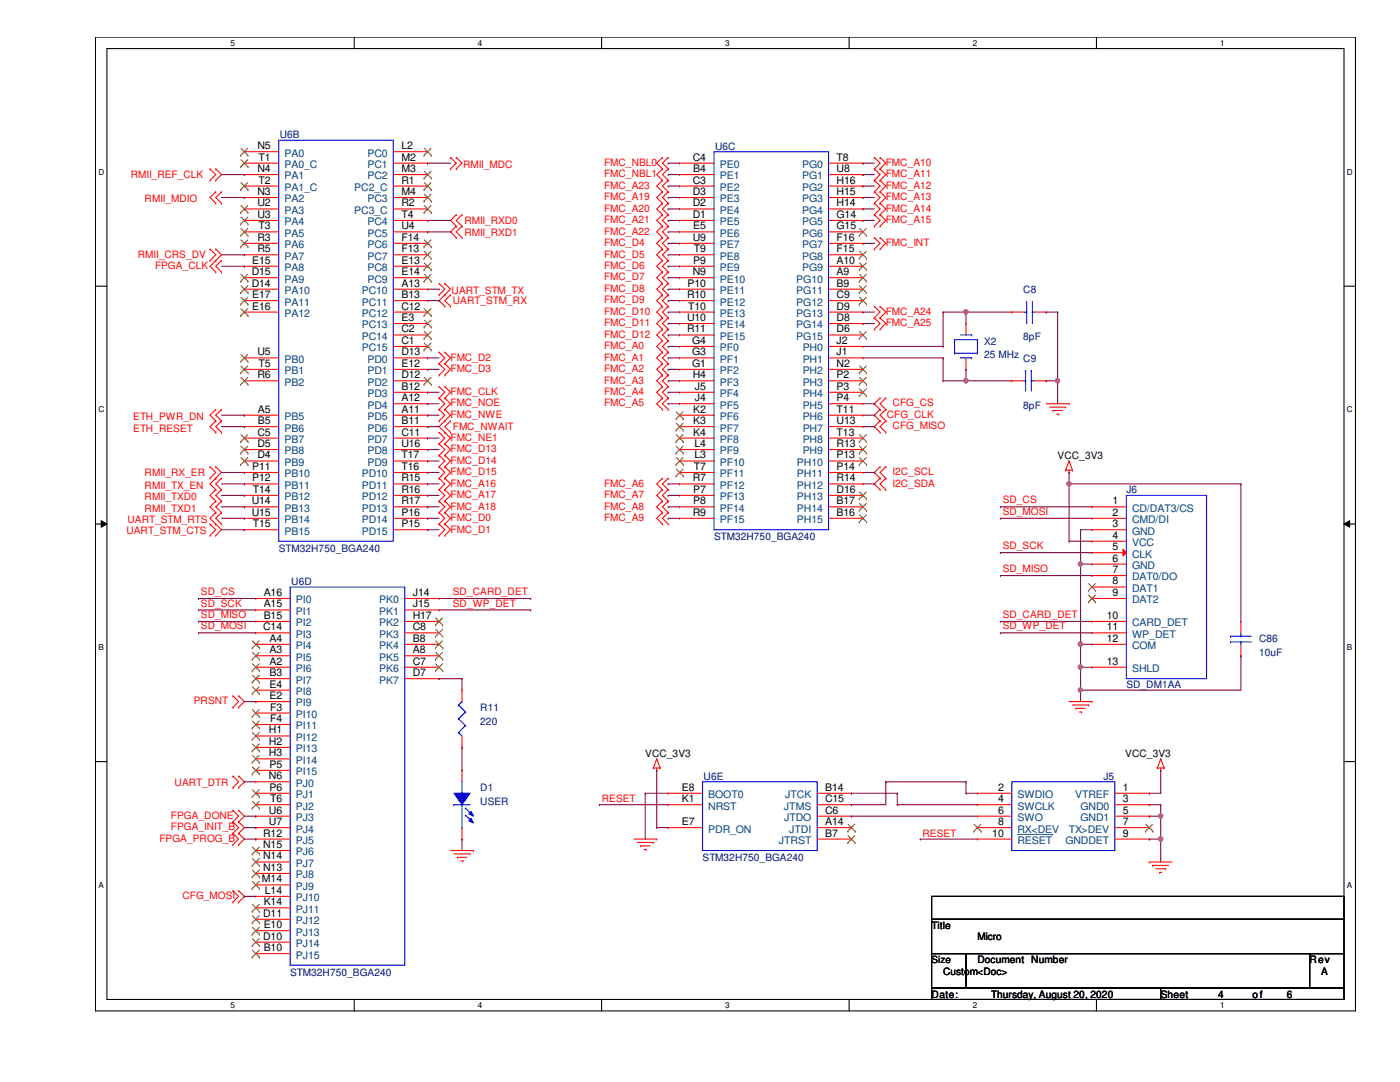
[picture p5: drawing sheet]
<svg xmlns="http://www.w3.org/2000/svg" width="279mm" height="216mm" viewBox="0 0 279 216" stroke-linecap="round" stroke-linejoin="round" font-family="sans-serif">
<defs><g id="words">
<g font-size="2.1">
<text x="51.4" y="29.8">N5</text>
<text x="80.1" y="29.8">L2</text>
<text x="51.4" y="34.3">N4</text>
<text x="51.6" y="32">T1</text>
<text x="80.1" y="34.3">M3</text>
<text x="80.1" y="32">M2</text>
<text x="138.3" y="32">C4</text>
<text x="138.3" y="34.3">B4</text>
<text x="167" y="34.3">U8</text>
<text x="167" y="32">T8</text>
<text x="51.4" y="41.2">U2</text>
<text x="51.4" y="38.9">N3</text>
<text x="51.6" y="36.6">T2</text>
<text x="80.1" y="38.9">M4</text>
<text x="80.1" y="36.6">R1</text>
<text x="80.1" y="41.2">R2</text>
<text x="138.3" y="38.9">D3</text>
<text x="138.3" y="36.6">C3</text>
<text x="138.3" y="41.2">D2</text>
<text x="167" y="38.9">H15</text>
<text x="167" y="36.6">H16</text>
<text x="167" y="41.2">H14</text>
<text x="51.4" y="43.5">U3</text>
<text x="51.6" y="45.8">T3</text>
<text x="80.1" y="43.5">T4</text>
<text x="80.1" y="45.8">U4</text>
<text x="138.3" y="43.5">D1</text>
<text x="138.3" y="45.8">E5</text>
<text x="167" y="43.5">G14</text>
<text x="167" y="45.8">G15</text>
<text x="50.3" y="52.6">E15</text>
<text x="51.4" y="50.3">R5</text>
<text x="51.4" y="48">R3</text>
<text x="80.1" y="48">F14</text>
<text x="80.1" y="52.6">E13</text>
<text x="80.1" y="50.3">F13</text>
<text x="138.3" y="48">U9</text>
<text x="138.3" y="52.6">P9</text>
<text x="138.5" y="50.3">T9</text>
<text x="167" y="48">F16</text>
<text x="167" y="52.6">A10</text>
<text x="167" y="50.3">F15</text>
<text x="50.2" y="54.9">D15</text>
<text x="50.2" y="57.2">D14</text>
<text x="50.3" y="59.5">E17</text>
<text x="80.1" y="57.2">A13</text>
<text x="80.1" y="59.5">B13</text>
<text x="80.1" y="54.9">E14</text>
<text x="137.1" y="59.5">R10</text>
<text x="137.2" y="57.2">P10</text>
<text x="138.3" y="54.9">N9</text>
<text x="167" y="57.2">B9</text>
<text x="167" y="54.9">A9</text>
<text x="167" y="59.5">C9</text>
<text x="50.3" y="61.8">E16</text>
<text x="80.1" y="61.8">C12</text>
<text x="80.1" y="64">E3</text>
<text x="137.1" y="64">U10</text>
<text x="137.3" y="61.8">T10</text>
<text x="167" y="61.8">D9</text>
<text x="167" y="64">D8</text>
<text x="51.4" y="70.9">U5</text>
<text x="80.1" y="66.3">C2</text>
<text x="80.1" y="70.9">D13</text>
<text x="80.1" y="68.6">C1</text>
<text x="137.1" y="66.3">R11</text>
<text x="138.1" y="70.9">G3</text>
<text x="138.1" y="68.6">G4</text>
<text x="167" y="66.3">D6</text>
<text x="167" y="70.9">J1</text>
<text x="167" y="68.6">J2</text>
<text x="51.4" y="75.5">R6</text>
<text x="51.6" y="73.2">T5</text>
<text x="80.1" y="75.5">D12</text>
<text x="80.1" y="73.2">E12</text>
<text x="80.1" y="77.8">B12</text>
<text x="138.1" y="73.2">G1</text>
<text x="138.3" y="75.5">H4</text>
<text x="138.7" y="77.8">J5</text>
<text x="167" y="75.5">P2</text>
<text x="167" y="73.2">N2</text>
<text x="167" y="77.8">P3</text>
<text x="51.5" y="82.3">A5</text>
<text x="80.1" y="80.1">A12</text>
<text x="80.1" y="82.3">A11</text>
<text x="138.3" y="82.3">K2</text>
<text x="138.7" y="80.1">J4</text>
<text x="167" y="80.1">P4</text>
<text x="167" y="82.3">T11</text>
<text x="51.4" y="89.2">D5</text>
<text x="51.4" y="86.9">C5</text>
<text x="51.5" y="84.6">B5</text>
<text x="80.1" y="84.6">B11</text>
<text x="80.1" y="89.2">U16</text>
<text x="80.1" y="86.9">C11</text>
<text x="138.3" y="84.6">K3</text>
<text x="138.3" y="86.9">K4</text>
<text x="138.6" y="89.2">L4</text>
<text x="167" y="84.6">U13</text>
<text x="167" y="89.2">R13</text>
<text x="167" y="86.9">T13</text>
<text x="50.3" y="93.8">P11</text>
<text x="51.4" y="91.5">D4</text>
<text x="80.1" y="93.8">T16</text>
<text x="80.1" y="91.5">T17</text>
<text x="138.5" y="93.8">T7</text>
<text x="138.6" y="91.5">L3</text>
<text x="167" y="93.8">P14</text>
<text x="167" y="91.5">P13</text>
<text x="50.2" y="100.6">U14</text>
<text x="50.3" y="96.1">P12</text>
<text x="50.5" y="98.3">T14</text>
<text x="80.1" y="98.3">R16</text>
<text x="80.1" y="96.1">R15</text>
<text x="80.1" y="100.6">R17</text>
<text x="138.3" y="96.1">R7</text>
<text x="138.3" y="98.3">P7</text>
<text x="138.3" y="100.6">P8</text>
<text x="167" y="98.3">D16</text>
<text x="167" y="96.1">R14</text>
<text x="167" y="100.6">B17</text>
<text x="222" y="100.6">1</text>
<text x="50.2" y="102.9">U15</text>
<text x="50.5" y="105.2">T15</text>
<text x="80.1" y="102.9">P16</text>
<text x="80.1" y="105.2">P15</text>
<text x="138.3" y="102.9">R9</text>
<text x="167" y="102.9">B16</text>
<text x="222" y="102.9">2</text>
<text x="222" y="105.2">3</text>
<text x="222" y="107.5">4</text>
<text x="222" y="109.8">5</text>
<text x="222" y="112.1">6</text>
<text x="52.6" y="118.9">A16</text>
<text x="82.4" y="118.9">J14</text>
<text x="222" y="114.3">7</text>
<text x="222" y="116.6">8</text>
<text x="222" y="118.9">9</text>
<text x="52.5" y="125.8">C14</text>
<text x="52.6" y="121.2">A15</text>
<text x="52.6" y="123.5">B15</text>
<text x="82.4" y="121.2">J15</text>
<text x="82.4" y="125.8">C8</text>
<text x="82.4" y="123.5">H17</text>
<text x="220.9" y="123.5">10</text>
<text x="220.9" y="125.8">11</text>
<text x="53.8" y="130.3">A3</text>
<text x="53.8" y="128.1">A4</text>
<text x="82.4" y="130.3">A8</text>
<text x="82.4" y="128.1">B8</text>
<text x="220.9" y="128.1">12</text>
<text x="53.8" y="134.9">B3</text>
<text x="53.8" y="132.6">A2</text>
<text x="53.8" y="137.2">E4</text>
<text x="82.4" y="134.9">D7</text>
<text x="82.4" y="132.6">C7</text>
<text x="220.9" y="132.6">13</text>
<text x="53.8" y="139.5">E2</text>
<text x="53.9" y="141.8">F3</text>
<text x="53.7" y="148.6">H2</text>
<text x="53.7" y="146.3">H1</text>
<text x="53.9" y="144.1">F4</text>
<text x="53.7" y="150.9">H3</text>
<text x="53.7" y="155.5">N6</text>
<text x="53.8" y="153.2">P5</text>
<text x="53.8" y="157.8">P6</text>
<text x="53.9" y="160.1">T6</text>
<text x="136.1" y="157.8">E8</text>
<text x="136.1" y="160.1">K1</text>
<text x="164.7" y="160.1">C15</text>
<text x="164.7" y="157.8">B14</text>
<text x="199.2" y="157.8">2</text>
<text x="199.2" y="160.1">4</text>
<text x="224.1" y="157.8">1</text>
<text x="224.1" y="160.1">3</text>
<text x="52.5" y="166.9">R12</text>
<text x="53.7" y="162.3">U6</text>
<text x="53.7" y="164.6">U7</text>
<text x="136.1" y="164.6">E7</text>
<text x="164.7" y="164.6">A14</text>
<text x="164.7" y="162.3">C6</text>
<text x="164.7" y="166.9">B7</text>
<text x="198" y="166.9">10</text>
<text x="199.2" y="162.3">6</text>
<text x="199.2" y="164.6">8</text>
<text x="224.1" y="162.3">5</text>
<text x="224.1" y="164.6">7</text>
<text x="224.1" y="166.9">9</text>
<text x="52.5" y="171.5">N14</text>
<text x="52.5" y="169.2">N15</text>
<text x="52.5" y="173.8">N13</text>
<text x="52.3" y="176.1">M14</text>
<text x="52.9" y="178.3">L14</text>
<text x="52.5" y="182.9">D11</text>
<text x="52.6" y="180.6">K14</text>
<text x="52.6" y="185.2">E10</text>
<text x="52.5" y="187.5">D10</text>
<text x="52.6" y="189.8">B10</text>
</g>
<g font-size="2.1" fill="#004080">
<text x="56.8" y="33.5">PA0_C</text>
<text x="56.8" y="31.2">PA0</text>
<text x="56.8" y="35.8">PA1</text>
<text x="73.3" y="31.2">PC0</text>
<text x="73.3" y="35.8">PC2</text>
<text x="73.3" y="33.5">PC1</text>
<text x="143.6" y="35.8">PE1</text>
<text x="143.6" y="33.5">PE0</text>
<text x="160.1" y="35.8">PG1</text>
<text x="160.1" y="33.5">PG0</text>
<text x="56.8" y="38.1">PA1_C</text>
<text x="56.8" y="40.4">PA2</text>
<text x="70.7" y="38.1">PC2_C</text>
<text x="73.3" y="40.4">PC3</text>
<text x="143.6" y="40.4">PE3</text>
<text x="143.6" y="38.1">PE2</text>
<text x="160.1" y="40.4">PG3</text>
<text x="160.1" y="38.1">PG2</text>
<text x="56.8" y="42.7">PA3</text>
<text x="56.8" y="47.2">PA5</text>
<text x="56.8" y="45">PA4</text>
<text x="70.7" y="42.7">PC3_C</text>
<text x="73.3" y="45">PC4</text>
<text x="73.3" y="47.2">PC5</text>
<text x="143.6" y="45">PE5</text>
<text x="143.6" y="42.7">PE4</text>
<text x="143.6" y="47.2">PE6</text>
<text x="160.1" y="45">PG5</text>
<text x="160.1" y="42.7">PG4</text>
<text x="160.1" y="47.2">PG6</text>
<text x="56.8" y="51.8">PA7</text>
<text x="56.8" y="49.5">PA6</text>
<text x="73.3" y="49.5">PC6</text>
<text x="73.3" y="51.8">PC7</text>
<text x="143.6" y="49.5">PE7</text>
<text x="143.6" y="51.8">PE8</text>
<text x="160.1" y="49.5">PG7</text>
<text x="160.1" y="51.8">PG8</text>
<text x="56.8" y="56.4">PA9</text>
<text x="56.8" y="58.7">PA10</text>
<text x="56.8" y="54.1">PA8</text>
<text x="72.2" y="58.7">PC10</text>
<text x="73.3" y="54.1">PC8</text>
<text x="73.3" y="56.4">PC9</text>
<text x="143.6" y="58.7">PE11</text>
<text x="143.6" y="54.1">PE9</text>
<text x="143.6" y="56.4">PE10</text>
<text x="158.9" y="58.7">PG11</text>
<text x="158.9" y="56.4">PG10</text>
<text x="160.1" y="54.1">PG9</text>
<text x="56.8" y="61">PA11</text>
<text x="56.8" y="63.2">PA12</text>
<text x="72.2" y="63.2">PC12</text>
<text x="72.2" y="61">PC11</text>
<text x="72.2" y="65.5">PC13</text>
<text x="143.6" y="63.2">PE13</text>
<text x="143.6" y="61">PE12</text>
<text x="143.6" y="65.5">PE14</text>
<text x="158.9" y="63.2">PG13</text>
<text x="158.9" y="61">PG12</text>
<text x="158.9" y="65.5">PG14</text>
<text x="72.2" y="67.8">PC14</text>
<text x="72.2" y="70.1">PC15</text>
<text x="143.6" y="67.8">PE15</text>
<text x="143.6" y="70.1">PF0</text>
<text x="158.9" y="67.8">PG15</text>
<text x="160.2" y="70.1">PH0</text>
<text x="56.8" y="72.4">PB0</text>
<text x="56.8" y="77">PB2</text>
<text x="56.8" y="74.7">PB1</text>
<text x="73.3" y="72.4">PD0</text>
<text x="73.3" y="77">PD2</text>
<text x="73.3" y="74.7">PD1</text>
<text x="143.6" y="72.4">PF1</text>
<text x="143.6" y="77">PF3</text>
<text x="143.6" y="74.7">PF2</text>
<text x="160.2" y="72.4">PH1</text>
<text x="160.2" y="77">PH3</text>
<text x="160.2" y="74.7">PH2</text>
<text x="56.8" y="83.8">PB5</text>
<text x="73.3" y="81.5">PD4</text>
<text x="73.3" y="79.2">PD3</text>
<text x="73.3" y="83.8">PD5</text>
<text x="143.6" y="81.5">PF5</text>
<text x="143.6" y="79.2">PF4</text>
<text x="143.6" y="83.8">PF6</text>
<text x="160.2" y="81.5">PH5</text>
<text x="160.2" y="79.2">PH4</text>
<text x="160.2" y="83.8">PH6</text>
<text x="56.8" y="86.1">PB6</text>
<text x="56.8" y="88.4">PB7</text>
<text x="73.3" y="86.1">PD6</text>
<text x="73.3" y="88.4">PD7</text>
<text x="143.6" y="86.1">PF7</text>
<text x="143.6" y="88.4">PF8</text>
<text x="160.2" y="86.1">PH7</text>
<text x="160.2" y="88.4">PH8</text>
<text x="56.8" y="95.2">PB10</text>
<text x="56.8" y="90.7">PB8</text>
<text x="56.8" y="93">PB9</text>
<text x="72.2" y="95.2">PD10</text>
<text x="73.3" y="90.7">PD8</text>
<text x="73.3" y="93">PD9</text>
<text x="143.6" y="95.2">PF11</text>
<text x="143.6" y="90.7">PF9</text>
<text x="143.6" y="93">PF10</text>
<text x="159" y="95.2">PH11</text>
<text x="159" y="93">PH10</text>
<text x="160.2" y="90.7">PH9</text>
<text x="56.8" y="99.8">PB12</text>
<text x="56.8" y="97.5">PB11</text>
<text x="72.2" y="99.8">PD12</text>
<text x="72.2" y="97.5">PD11</text>
<text x="143.6" y="99.8">PF13</text>
<text x="143.6" y="97.5">PF12</text>
<text x="159" y="99.8">PH13</text>
<text x="159" y="97.5">PH12</text>
<text x="56.8" y="104.4">PB14</text>
<text x="56.8" y="102.1">PB13</text>
<text x="56.8" y="106.7">PB15</text>
<text x="72.2" y="104.4">PD14</text>
<text x="72.2" y="102.1">PD13</text>
<text x="72.2" y="106.7">PD15</text>
<text x="143.6" y="104.4">PF15</text>
<text x="143.6" y="102.1">PF14</text>
<text x="159" y="104.4">PH15</text>
<text x="159" y="102.1">PH14</text>
<text x="225.9" y="102.1">CD/DAT3/CS</text>
<text x="225.9" y="104.4">CMD/DI</text>
<text x="225.9" y="106.7">GND</text>
<text x="225.9" y="109">VCC</text>
<text x="225.9" y="111.3">CLK</text>
<text x="225.9" y="113.5">GND</text>
<text x="225.9" y="115.8">DAT0/DO</text>
<text x="225.9" y="118.1">DAT1</text>
<text x="59.1" y="122.7">PI1</text>
<text x="59.1" y="120.4">PI0</text>
<text x="59.1" y="125">PI2</text>
<text x="75.7" y="122.7">PK1</text>
<text x="75.7" y="120.4">PK0</text>
<text x="75.7" y="125">PK2</text>
<text x="225.9" y="120.4">DAT2</text>
<text x="225.9" y="125">CARD_DET</text>
<text x="59.1" y="127.3">PI3</text>
<text x="59.1" y="131.8">PI5</text>
<text x="59.1" y="129.5">PI4</text>
<text x="75.7" y="127.3">PK3</text>
<text x="75.7" y="131.8">PK5</text>
<text x="75.7" y="129.5">PK4</text>
<text x="225.9" y="127.3">WP_DET</text>
<text x="225.9" y="129.5">COM</text>
<text x="59.1" y="136.4">PI7</text>
<text x="59.1" y="134.1">PI6</text>
<text x="75.7" y="136.4">PK7</text>
<text x="75.7" y="134.1">PK6</text>
<text x="225.9" y="134.1">SHLD</text>
<text x="59.1" y="141">PI9</text>
<text x="59.1" y="143.3">PI10</text>
<text x="59.1" y="138.7">PI8</text>
<text x="59.1" y="145.5">PI11</text>
<text x="59.1" y="147.8">PI12</text>
<text x="59.1" y="150.1">PI13</text>
<text x="59.1" y="154.7">PI15</text>
<text x="59.1" y="152.4">PI14</text>
<text x="59.1" y="159.3">PJ1</text>
<text x="59.1" y="157">PJ0</text>
<text x="59.1" y="161.5">PJ2</text>
<text x="141.4" y="159.3">BOOT0</text>
<text x="141.4" y="161.5">NRST</text>
<text x="156.5" y="161.5">JTMS</text>
<text x="156.7" y="159.3">JTCK</text>
<text x="203.1" y="159.3">SWDIO</text>
<text x="203.1" y="161.5">SWCLK</text>
<text x="214.5" y="159.3">VTREF</text>
<text x="215.6" y="161.5">GND0</text>
<text x="59.1" y="163.8">PJ3</text>
<text x="59.1" y="166.1">PJ4</text>
<text x="141.4" y="166.1">PDR_ON</text>
<text x="156.5" y="163.8">JTDO</text>
<text x="157.5" y="166.1">JTDI</text>
<text x="203.1" y="163.8">SWO</text>
<text x="203.1" y="166.1">RX&lt;DEV</text>
<text x="213.3" y="166.1">TX&gt;DEV</text>
<text x="215.6" y="163.8">GND1</text>
<text x="59.1" y="168.4">PJ5</text>
<text x="59.1" y="173">PJ7</text>
<text x="59.1" y="170.7">PJ6</text>
<text x="155.4" y="168.4">JTRST</text>
<text x="203.1" y="168.4">RESET</text>
<text x="212.6" y="168.4">GNDDET</text>
<text x="59.1" y="177.5">PJ9</text>
<text x="59.1" y="179.8">PJ10</text>
<text x="59.1" y="175.3">PJ8</text>
<text x="59.1" y="182.1">PJ11</text>
<text x="59.1" y="184.4">PJ12</text>
<text x="59.1" y="186.7">PJ13</text>
<text x="59.1" y="191.3">PJ15</text>
<text x="59.1" y="189">PJ14</text>
</g>
<g font-size="2" fill="#000080">
<text x="55.8" y="27.6">U6B</text>
<text x="142.7" y="29.9">U6C</text>
<text x="204.2" y="58.5">C8</text>
<text x="196.4" y="68.7">X2</text>
<text x="196.4" y="71.5">25 MHz</text>
<text x="204.2" y="67.8">8pF</text>
<text x="204.2" y="72.2">C9</text>
<text x="204.2" y="81.5">8pF</text>
<text x="224.8" y="98.5">J6</text>
<text x="142.5" y="107.8">STM32H750_BGA240</text>
<text x="55.6" y="110.1">STM32H750_BGA240</text>
<text x="58.1" y="116.8">U6D</text>
<text x="251.3" y="128.2">C86</text>
<text x="251.3" y="130.9">10uF</text>
<text x="224.8" y="137.3">SD_DM1AA</text>
<text x="95.8" y="141.9">R11</text>
<text x="95.8" y="144.7">220</text>
<text x="140.4" y="155.6">U6E</text>
<text x="220.2" y="155.6">J5</text>
<text x="95.8" y="157.9">D1</text>
<text x="95.8" y="160.7">USER</text>
<text x="140.2" y="171.8">STM32H750_BGA240</text>
<text x="57.9" y="194.7">STM32H750_BGA240</text>
</g>
<g font-size="2" fill="#f00">
<text x="26.1" y="35.6">RMII_REF_CLK</text>
<text x="92.4" y="33.5">RMII_MDC</text>
<text x="120.6" y="33.1">FMC_NBL0</text>
<text x="120.6" y="35.4">FMC_NBL1</text>
<text x="176.8" y="33.1">FMC_A10</text>
<text x="176.8" y="35.4">FMC_A11</text>
<text x="28.9" y="40.4">RMII_MDIO</text>
<text x="120.6" y="37.7">FMC_A23</text>
<text x="120.6" y="40">FMC_A19</text>
<text x="176.8" y="37.7">FMC_A12</text>
<text x="176.8" y="40">FMC_A13</text>
<text x="92.7" y="44.7">RMII_RXD0</text>
<text x="92.7" y="47">RMII_RXD1</text>
<text x="120.6" y="42.2">FMC_A20</text>
<text x="120.6" y="44.5">FMC_A21</text>
<text x="120.6" y="46.8">FMC_A22</text>
<text x="176.8" y="42.2">FMC_A14</text>
<text x="176.8" y="44.5">FMC_A15</text>
<text x="27.5" y="51.4">RMII_CRS_DV</text>
<text x="30.9" y="53.7">FPGA_CLK</text>
<text x="120.6" y="49.1">FMC_D4</text>
<text x="120.6" y="51.4">FMC_D5</text>
<text x="120.6" y="53.7">FMC_D6</text>
<text x="176.8" y="49.1">FMC_INT</text>
<text x="90.1" y="58.7">UART_STM_TX</text>
<text x="120.6" y="56">FMC_D7</text>
<text x="120.6" y="58.3">FMC_D8</text>
<text x="90.4" y="60.7">UART_STM_RX</text>
<text x="120.6" y="60.5">FMC_D9</text>
<text x="120.6" y="62.8">FMC_D10</text>
<text x="120.6" y="65.1">FMC_D11</text>
<text x="176.8" y="62.8">FMC_A24</text>
<text x="176.8" y="65.1">FMC_A25</text>
<text x="89.9" y="72">FMC_D2</text>
<text x="120.6" y="67.4">FMC_D12</text>
<text x="120.6" y="69.7">FMC_A0</text>
<text x="120.6" y="72">FMC_A1</text>
<text x="89.9" y="74.3">FMC_D3</text>
<text x="120.6" y="74.3">FMC_A2</text>
<text x="120.6" y="76.5">FMC_A3</text>
<text x="26.6" y="83.8">ETH_PWR_DN</text>
<text x="89.9" y="83.4">FMC_NWE</text>
<text x="89.9" y="81.1">FMC_NOE</text>
<text x="89.9" y="78.8">FMC_CLK</text>
<text x="120.6" y="78.8">FMC_A4</text>
<text x="120.6" y="81.1">FMC_A5</text>
<text x="177" y="83.4">CFG_CLK</text>
<text x="178.1" y="81.1">CFG_CS</text>
<text x="26.6" y="86.1">ETH_RESET</text>
<text x="89.9" y="88">FMC_NE1</text>
<text x="90.4" y="85.9">FMC_NWAIT</text>
<text x="178.1" y="85.7">CFG_MISO</text>
<text x="28.9" y="95">RMII_RX_ER</text>
<text x="89.9" y="94.8">FMC_D15</text>
<text x="89.9" y="92.5">FMC_D14</text>
<text x="89.9" y="90.3">FMC_D13</text>
<text x="178.1" y="94.8">I2C_SCL</text>
<text x="28.9" y="97.5">RMII_TX_EN</text>
<text x="28.9" y="99.8">RMII_TXD0</text>
<text x="89.9" y="97.1">FMC_A16</text>
<text x="89.9" y="99.4">FMC_A17</text>
<text x="89.9" y="101.7">FMC_A18</text>
<text x="120.6" y="97.1">FMC_A6</text>
<text x="120.6" y="99.4">FMC_A7</text>
<text x="120.6" y="101.7">FMC_A8</text>
<text x="178.1" y="97.1">I2C_SDA</text>
<text x="200.1" y="100.5">SD_CS</text>
<text x="25.2" y="106.5">UART_STM_CTS</text>
<text x="25.4" y="104.4">UART_STM_RTS</text>
<text x="28.9" y="102.1">RMII_TXD1</text>
<text x="89.9" y="104">FMC_D0</text>
<text x="89.9" y="106.3">FMC_D1</text>
<text x="120.6" y="104">FMC_A9</text>
<text x="200.1" y="102.7">SD_MOSI</text>
<text x="200.1" y="109.6">SD_SCK</text>
<text x="40.1" y="118.7">SD_CS</text>
<text x="90.4" y="118.7">SD_CARD_DET</text>
<text x="200.1" y="114.2">SD_MISO</text>
<text x="40.1" y="121">SD_SCK</text>
<text x="40.1" y="123.3">SD_MISO</text>
<text x="40.1" y="125.6">SD_MOSI</text>
<text x="90.4" y="121">SD_WP_DET</text>
<text x="200.1" y="123.3">SD_CARD_DET</text>
<text x="200.1" y="125.6">SD_WP_DET</text>
<text x="38.7" y="140.5">PRSNT</text>
<text x="34.8" y="156.8">UART_DTR</text>
<text x="120.1" y="160.1">RESET</text>
<text x="31.8" y="168">FPGA_PROG_B</text>
<text x="34.1" y="165.7">FPGA_INIT_B</text>
<text x="34.1" y="163.4">FPGA_DONE</text>
<text x="184.1" y="167">RESET</text>
<text x="36.4" y="179.4">CFG_MOSI</text>
</g>
<g font-size="2">
<text x="211.1" y="91.6">VCC_3V3</text>
<text x="128.8" y="151">VCC_3V3</text>
<text x="224.6" y="151">VCC_3V3</text>
<text x="185.9" y="185.3">Title</text>
<text x="195.1" y="187.6">Micro</text>
<text x="185.9" y="192.1">Size</text>
<text x="188.2" y="194.5">Custom&lt;Doc&gt;</text>
<text x="195.1" y="192.2">Document</text>
<text x="205.8" y="192.2">Number</text>
<text x="261.4" y="192.2">Rev</text>
<text x="263.7" y="194.5">A</text>
<text x="185.9" y="199.1">Date:</text>
<text x="197.8" y="199.1">Thursday, August 20, 2020</text>
<text x="231.6" y="199.1">Sheet</text>
<text x="243.1" y="199.1">4</text>
<text x="249.9" y="199.1">o f</text>
<text x="256.8" y="199.1">6</text>
</g>
<g font-size="1.6">
<text x="46" y="9.1">5</text>
<text x="95.4" y="9.1">4</text>
<text x="144.7" y="9.1">3</text>
<text x="194.1" y="9.1">2</text>
<text x="243.5" y="9.1">1</text>
<text x="19.6" y="34.8">D</text>
<text x="268.8" y="34.8">D</text>
<text x="19.6" y="82.3">C</text>
<text x="268.8" y="82.3">C</text>
<text x="19.6" y="129.7">B</text>
<text x="268.8" y="129.7">B</text>
<text x="19.6" y="177.1">A</text>
<text x="268.8" y="177.1">A</text>
<text x="46" y="201.1">5</text>
<text x="95.4" y="201.1">4</text>
<text x="144.7" y="201.1">3</text>
<text x="194.1" y="201.1">2</text>
<text x="243.5" y="201.1">1</text>
</g>
</g></defs>
<path d="M19.1 7.4h251.4v194.3h-251.4zM21.3 9.7h246.9v189.7h-246.9z" fill="none" stroke="#000" stroke-width=".21"/>
<g fill="#fff">
<path d="M46 7.7h.9v1.8h-.9z"/>
<path d="M46 199.7h.9v1.8h-.9z"/>
</g>
<path d="M70.7 7.4v2.3M70.7 199.4v2.3" fill="none" stroke="#000" stroke-width=".21"/>
<g fill="#fff">
<path d="M95.4 7.7h.9v1.8h-.9z"/>
<path d="M95.4 199.7h.9v1.8h-.9z"/>
</g>
<path d="M120.1 7.4v2.3M120.1 199.4v2.3" fill="none" stroke="#000" stroke-width=".21"/>
<g fill="#fff">
<path d="M144.7 7.7h.9v1.8h-.9z"/>
<path d="M144.7 199.7h.9v1.8h-.9z"/>
</g>
<path d="M169.5 7.4v2.3M169.5 199.4v2.3" fill="none" stroke="#000" stroke-width=".21"/>
<g fill="#fff">
<path d="M194.1 7.7h.9v1.8h-.9z"/>
<path d="M194.1 199.7h.9v1.8h-.9z"/>
</g>
<path d="M218.8 7.4v2.3M218.8 199.4v2.3" fill="none" stroke="#000" stroke-width=".21"/>
<g fill="#fff">
<path d="M243.5 7.7h.9v1.8h-.9z"/>
<path d="M243.5 199.7h.9v1.8h-.9z"/>
<path d="M19.6 33.4h1.2v1.8h-1.2z"/>
<path d="M268.8 33.4h1.2v1.8h-1.2z"/>
<path d="M19.6 80.8h1.2v1.8h-1.2z"/>
<path d="M268.8 80.8h1.2v1.8h-1.2z"/>
</g>
<path d="M19.1 57.1h2.2M268.2 57.1h2.3" fill="none" stroke="#000" stroke-width=".21"/>
<g fill="#fff">
<path d="M19.6 128.3h1.1v1.8h-1.1z"/>
<path d="M268.8 128.3h1.1v1.8h-1.1z"/>
</g>
<path d="M19.1 104.6h2.2M268.2 104.6h2.3" fill="none" stroke="#000" stroke-width=".21"/>
<path d="M20.2 103.9l1.1 .7-1.1 .6zM268.2 104.6l1.2-.7v1.3z" fill="#000"/>
<path d="M20.2 103.9l1.1 .7-1.1 .6zM268.2 104.6l1.2-.7v1.3z" fill="none" stroke="#000" stroke-width=".2"/>
<g fill="#fff">
<path d="M19.6 175.7h1.1v1.8h-1.1z"/>
<path d="M268.8 175.7h1.1v1.8h-1.1z"/>
</g>
<path d="M19.1 152h2.2M268.2 152h2.3M185.9 178.9h82.3v4.5h-82.3zM185.9 183.4h82.3v6.9h-82.3zM185.9 190.3h6.9v6.8h-6.9zM185.9 197.1h45.7v2.3h-45.7zM192.8 190.3h68.6v6.8h-68.6zM231.6 197.1h36.6v2.3h-36.6zM261.4 190.3h6.8v6.8h-6.8z" fill="none" stroke="#000" stroke-width=".21"/>
<g fill="none" stroke="#f00" stroke-width=".21">
<path d="M41.9 36h.1M41.9 33.7h.1M41.9 33.7l1.2 1.1-1.2 1.2M43.1 33.7h.1M43.1 36h.1M43.1 38.3h.1M43.1 33.7l1.1 1.1-1.1 1.2M43.1 38.3l-1.2 1.1 1.2 1.2M44.2 38.3h.1M44.2 38.3l-1.1 1.1 1.1 1.2M89.9 31.4h.1M89.9 33.7h.1"/>
<path d="M89.9 31.4l1.2 1.2-1.2 1.1M91.1 31.4h.1M91.1 33.7h.1M91.1 31.4l1.1 1.2-1.1 1.1M132.2 31.4h.1M132.2 33.7h.1M132.2 36h.1M132.2 38.3h.1M132.2 38.3l-1.1 1.1 1.1 1.2M132.2 36l-1.1 1.1 1.1 1.2M132.2 31.4l-1.1 1.2 1.1 1.1M132.2 33.7l-1.1 1.1 1.1 1.2"/>
<path d="M133.4 31.4h.1M133.4 33.7h.1M133.4 36h.1M133.4 38.3h.1M133.4 36l-1.2 1.1 1.2 1.2M133.4 31.4l-1.2 1.2 1.2 1.1M133.4 33.7l-1.2 1.1 1.2 1.2M133.4 38.3l-1.2 1.1 1.2 1.2M135.6 34.8h.1M135.6 39.4h.1M135.6 32.6h.1M135.6 37.1h.1"/>
<path d="M135.6 34.8h6.9M135.6 39.4h6.9M135.6 32.6h6.9M135.6 37.1h6.9M165.4 34.8h6.8M165.4 39.4h6.8M165.4 32.6h6.8M165.4 37.1h6.8M172.2 34.8h.1M172.2 39.4h.1M172.2 32.6h.1M172.2 37.1h.1"/>
<path d="M174.5 33.7h.1M174.5 31.4h.1M174.5 36h.1M174.5 38.3h.1M174.5 31.4l1.1 1.2-1.1 1.1M174.5 33.7l1.1 1.1-1.1 1.2M174.5 36l1.1 1.1-1.1 1.2M174.5 38.3l1.1 1.1-1.1 1.2M175.6 33.7h.1M175.6 31.4h.1M175.6 36h.1M175.6 38.3h.1"/>
<path d="M175.6 31.4l1.2 1.2-1.2 1.1M175.6 33.7l1.2 1.1-1.2 1.2M175.6 36l1.2 1.1-1.2 1.2M175.6 38.3l1.2 1.1-1.2 1.2M41.9 49.7h.1M41.9 52h.1M41.9 49.7l1.2 1.1-1.2 1.2M43.1 52h.1M43.1 49.7h.1M43.1 40.6h.1M43.1 54.3h.1M43.1 49.7l1.1 1.1-2.3 2.3 1.2 1.2"/>
<path d="M44.2 40.6h.1M44.2 54.3h.1M44.2 52h.1M44.2 52l-1.1 1.1 1.1 1.2M87.6 56.6h.1M87.6 58.8h.1M87.6 56.6l1.2 1.1-1.2 1.1M88.8 56.6h.1M88.8 58.8h.1M88.8 56.6l1.1 1.1-2.3 2.3 1.2 1.1M89.9 58.8h.1M89.9 58.8l-1.1 1.2 1.1 1.1"/>
<path d="M91.1 42.8h.1M91.1 45.1h.1M91.1 47.4h.1M91.1 42.8l-1.2 1.2 1.2 1.1M91.1 45.1l-1.2 1.2 1.2 1.1M92.2 45.1h.1M92.2 42.8h.1M92.2 47.4h.1M92.2 45.1l-1.1 1.2 1.1 1.1M92.2 42.8l-1.1 1.2 1.1 1.1M132.2 40.6h.1M132.2 42.8h.1"/>
<path d="M132.2 45.1h.1M132.2 47.4h.1M132.2 49.7h.1M132.2 52h.1M132.2 54.3h.1M132.2 56.6h.1M132.2 58.8h.1M132.2 49.7l-1.1 1.1 1.1 1.2M132.2 47.4l-1.1 1.2 1.1 1.1M132.2 54.3l-1.1 1.1 1.1 1.2M132.2 56.6l-1.1 1.1 1.1 1.1M132.2 58.8l-1.1 1.2 1.1 1.1"/>
<path d="M132.2 40.6l-1.1 1.1 1.1 1.1M132.2 42.8l-1.1 1.2 1.1 1.1M132.2 45.1l-1.1 1.2 1.1 1.1M132.2 52l-1.1 1.1 1.1 1.2M133.4 40.6h.1M133.4 42.8h.1M133.4 45.1h.1M133.4 47.4h.1M133.4 49.7h.1M133.4 52h.1M133.4 54.3h.1M133.4 56.6h.1"/>
<path d="M133.4 58.8h.1M133.4 40.6l-1.2 1.1 1.2 1.1M133.4 49.7l-1.2 1.1 1.2 1.2M133.4 47.4l-1.2 1.2 1.2 1.1M133.4 42.8l-1.2 1.2 1.2 1.1M133.4 52l-1.2 1.1 1.2 1.2M133.4 54.3l-1.2 1.1 1.2 1.2M133.4 58.8l-1.2 1.2 1.2 1.1M133.4 45.1l-1.2 1.2 1.2 1.1M133.4 56.6l-1.2 1.1 1.2 1.1M135.6 57.7h.1M135.6 44h.1"/>
<path d="M135.6 48.6h.1M135.6 53.1h.1M135.6 55.4h.1M135.6 60h.1M135.6 41.7h.1M135.6 46.3h.1M135.6 50.8h.1M135.6 57.7h6.9M135.6 44h6.9M135.6 48.6h6.9M135.6 53.1h6.9M135.6 55.4h6.9"/>
<path d="M135.6 60h6.9M135.6 41.7h6.9M135.6 46.3h6.9M135.6 50.8h6.9M165.4 57.7h6.8M165.4 44h6.8M165.4 48.6h6.8M165.4 53.1h6.8M165.4 55.4h6.8M165.4 60h6.8M165.4 41.7h6.8M165.4 46.3h6.8"/>
<path d="M165.4 50.8h6.8M172.2 57.7h.1M172.2 44h.1M172.2 48.6h.1M172.2 53.1h.1M172.2 55.4h.1M172.2 60h.1M172.2 41.7h.1M172.2 46.3h.1M172.2 50.8h.1M174.5 40.6h.1M174.5 42.8h.1"/>
<path d="M174.5 45.1h.1M174.5 49.7h.1M174.5 47.4h.1M174.5 40.6l1.1 1.1-1.1 1.1M174.5 42.8l1.1 1.2-1.1 1.1M174.5 47.4l1.1 1.2-1.1 1.1M175.6 40.6h.1M175.6 42.8h.1M175.6 45.1h.1M175.6 49.7h.1M175.6 47.4h.1M175.6 40.6l1.2 1.1-1.2 1.1"/>
<path d="M175.6 42.8l1.2 1.2-1.2 1.1M175.6 47.4l1.2 1.2-1.2 1.1M87.6 79.4h.1M87.6 77.1h.1M87.6 74.8h.1M87.6 72.6h.1M87.6 70.3h.1M87.6 79.4l1.2 1.2-1.2 1.1M87.6 77.1l1.2 1.2-1.2 1.1M87.6 72.6l1.2 1.1-1.2 1.1M87.6 70.3l1.2 1.1-1.2 1.2M88.8 79.4h.1"/>
<path d="M88.8 77.1h.1M88.8 74.8h.1M88.8 72.6h.1M88.8 70.3h.1M88.8 61.1h.1M88.8 79.4l1.1 1.2-1.1 1.1M88.8 77.1l1.1 1.2-1.1 1.1M88.8 72.6l1.1 1.1-1.1 1.1M88.8 70.3l1.1 1.1-1.1 1.2M89.9 61.1h.1M132.2 61.1h.1M132.2 63.4h.1"/>
<path d="M132.2 65.7h.1M132.2 68h.1M132.2 70.3h.1M132.2 72.6h.1M132.2 74.8h.1M132.2 77.1h.1M132.2 79.4h.1M132.2 61.1l-1.1 1.2 1.1 1.1M132.2 77.1l-1.1 1.2 1.1 1.1M132.2 63.4l-1.1 1.2 1.1 1.1M132.2 65.7l-1.1 1.1 1.1 1.2M132.2 68l-1.1 1.1 1.1 1.2"/>
<path d="M132.2 70.3l-1.1 1.1 1.1 1.2M132.2 72.6l-1.1 1.1 1.1 1.1M132.2 74.8l-1.1 1.2 1.1 1.1M132.2 79.4l-1.1 1.2 1.1 1.1M133.4 61.1h.1M133.4 63.4h.1M133.4 65.7h.1M133.4 68h.1M133.4 70.3h.1M133.4 72.6h.1M133.4 74.8h.1M133.4 77.1h.1"/>
<path d="M133.4 79.4h.1M133.4 61.1l-1.2 1.2 1.2 1.1M133.4 74.8l-1.2 1.2 1.2 1.1M133.4 63.4l-1.2 1.2 1.2 1.1M133.4 65.7l-1.2 1.1 1.2 1.2M133.4 68l-1.2 1.1 1.2 1.2M133.4 70.3l-1.2 1.1 1.2 1.2M133.4 72.6l-1.2 1.1 1.2 1.1M133.4 77.1l-1.2 1.2 1.2 1.1M133.4 79.4l-1.2 1.2 1.2 1.1M135.6 62.3h.1M135.6 66.8h.1"/>
<path d="M135.6 71.4h.1M135.6 76h.1M135.6 64.6h.1M135.6 69.1h.1M135.6 73.7h.1M135.6 78.3h.1M135.6 62.3h6.9M135.6 66.8h6.9M135.6 71.4h6.9M135.6 76h6.9M135.6 64.6h6.9M135.6 69.1h6.9"/>
<path d="M135.6 73.7h6.9M135.6 78.3h6.9M165.4 62.3h6.8M165.4 66.8h6.8M165.4 71.4h6.8M165.4 76h6.8M165.4 64.6h6.8M165.4 69.1h6.8M165.4 73.7h6.8M165.4 78.3h6.8M172.2 62.3h.1M172.2 66.8h.1"/>
<path d="M172.2 71.4h.1M172.2 76h.1M172.2 64.6h.1M172.2 69.1h.1M172.2 73.7h.1M172.2 78.3h.1M174.5 63.4h.1M174.5 61.1h.1M174.5 65.7h.1M174.5 61.1l1.1 1.2-1.1 1.1M174.5 63.4l1.1 1.2-1.1 1.1M175.6 63.4h.1"/>
<path d="M175.6 61.1h.1M175.6 65.7h.1M175.6 79.4h.1M175.6 61.1l1.2 1.2-1.2 1.1M175.6 63.4l1.2 1.2-1.2 1.1M175.6 79.4l-1.1 1.2 1.1 1.1M176.8 79.4h.1M176.8 79.4l-1.2 1.2 1.2 1.1M192.8 73.7h.1M192.8 64.6h.1M192.8 64.6v2.2M192.8 71.4v2.3"/>
<path d="M201.9 62.3h.1M201.9 76h.1M201.9 62.3h2.3M201.9 76h2.3M206.5 62.3h2.3M206.5 76h2.3M208.8 62.3h.1M208.8 76h.1M41.9 95.4h.1M41.9 93.1h.1M41.9 93.1l1.2 1.2-1.2 1.1M43.1 93.1h.1"/>
<path d="M43.1 95.4h.1M43.1 97.7h.1M43.1 100h.1M43.1 81.7h.1M43.1 84h.1M43.1 86.3h.1M43.1 93.1l1.1 1.2-2.3 2.3 1.2 1.1M43.1 97.7l-1.2 1.1 1.2 1.2M43.1 100l-1.2 1.1 1.2 1.2M43.1 81.7l-1.2 1.1 1.2 1.2M43.1 84l-1.2 1.1 1.2 1.2M44.2 95.4h.1"/>
<path d="M44.2 97.7h.1M44.2 100h.1M44.2 81.7h.1M44.2 84h.1M44.2 86.3h.1M44.2 95.4l-1.1 1.2 1.1 1.1M44.2 97.7l-1.1 1.1 1.1 1.2M44.2 100l-1.1 1.1 1.1 1.2M44.2 81.7l-1.1 1.1 1.1 1.2M44.2 84l-1.1 1.1 1.1 1.2M87.6 95.4h.1M87.6 93.1h.1"/>
<path d="M87.6 90.8h.1M87.6 88.6h.1M87.6 86.3h.1M87.6 97.7h.1M87.6 100h.1M87.6 84h.1M87.6 81.7h.1M87.6 93.1l1.2 1.2-1.2 1.1M87.6 90.8l1.2 1.2-1.2 1.1M87.6 88.6l1.2 1.1-1.2 1.1M87.6 86.3l1.2 1.1-1.2 1.2M87.6 95.4l1.2 1.2-1.2 1.1"/>
<path d="M87.6 97.7l1.2 1.1-1.2 1.2M87.6 100l1.2 1.1-1.2 1.2M87.6 81.7l1.2 1.1-1.2 1.2M88.8 84h.1M88.8 86.3h.1M88.8 95.4h.1M88.8 93.1h.1M88.8 90.8h.1M88.8 88.6h.1M88.8 97.7h.1M88.8 100h.1M88.8 81.7h.1"/>
<path d="M88.8 81.7l1.1 1.1-2.3 2.3 2.3 2.3-1.1 1.2M88.8 93.1l1.1 1.2-1.1 1.1M88.8 90.8l1.1 1.2-1.1 1.1M88.8 88.6l1.1 1.1-1.1 1.1M88.8 95.4l1.1 1.2-1.1 1.1M88.8 97.7l1.1 1.1-1.1 1.2M88.8 100l1.1 1.1-1.1 1.2M89.9 86.3h.1M89.9 84h.1M89.9 84l-1.1 1.1 1.1 1.2M132.2 95.4h.1M132.2 97.7h.1"/>
<path d="M132.2 100h.1M132.2 81.7h.1M132.2 95.4l-1.1 1.2 1.1 1.1M132.2 97.7l-1.1 1.1 1.1 1.2M132.2 100l-1.1 1.1 1.1 1.2M133.4 95.4h.1M133.4 97.7h.1M133.4 100h.1M133.4 81.7h.1M133.4 95.4l-1.2 1.2 1.2 1.1M133.4 97.7l-1.2 1.1 1.2 1.2M133.4 100l-1.2 1.1 1.2 1.2"/>
<path d="M135.6 94.3h.1M135.6 98.8h.1M135.6 80.6h.1M135.6 85.1h.1M135.6 89.7h.1M135.6 92h.1M135.6 96.6h.1M135.6 82.8h.1M135.6 87.4h.1M135.6 80.6h6.9M135.6 94.3h6.9M135.6 98.8h6.9"/>
<path d="M135.6 85.1h6.9M135.6 89.7h6.9M135.6 92h6.9M135.6 96.6h6.9M135.6 82.8h6.9M135.6 87.4h6.9M165.4 80.6h6.8M165.4 94.3h6.8M165.4 98.8h6.8M165.4 85.1h6.8M165.4 89.7h6.8M165.4 92h6.8"/>
<path d="M165.4 96.6h6.8M165.4 82.8h6.8M165.4 87.4h6.8M172.2 94.3h.1M172.2 98.8h.1M172.2 80.6h.1M172.2 85.1h.1M172.2 89.7h.1M172.2 92h.1M172.2 96.6h.1M172.2 82.8h.1M172.2 87.4h.1"/>
<path d="M175.6 84h.1M175.6 81.7h.1M175.6 86.3h.1M175.6 95.4h.1M175.6 93.1h.1M175.6 97.7h.1M175.6 81.7l-1.1 1.1 1.1 1.2M175.6 84l-1.1 1.1 1.1 1.2M175.6 93.1l-1.1 1.2 1.1 1.1M175.6 95.4l-1.1 1.2 1.1 1.1M176.8 81.7h.1M176.8 84h.1"/>
<path d="M176.8 86.3h.1M176.8 93.1h.1M176.8 95.4h.1M176.8 97.7h.1M176.8 81.7l-1.2 1.1 1.2 1.2M176.8 84l-1.2 1.1 1.2 1.2M176.8 93.1l-1.2 1.2 1.2 1.1M176.8 95.4l-1.2 1.2 1.2 1.1M208.8 80.6h4.6M209.5 81.2h3.2M210.1 81.9h.1M210.1 81.9h1.9"/>
<path d="M210.9 82.6h.4M211.3 82.6h.1M212.7 81.2h.1M212.7 93.8h.1M212.7 93.8h1.3M213.4 80.6h.1M213.4 94.3h.1M213.4 92h.1M213.4 93.8v.5M213.4 92l-.7 1.8M213.4 92l.6 1.8M214 93.8h.1"/>
<path d="M41.9 106.8h.1M41.9 104.6h.1M41.9 104.6l1.2 1.1-1.2 1.1M43.1 102.3h.1M43.1 104.6h.1M43.1 106.8h.1M43.1 102.3l-1.2 1.1 2.3 2.3-1.1 1.1M44.2 102.3h.1M44.2 104.6h.1M44.2 102.3l-1.1 1.1 1.1 1.2M51.1 119.4h.1M51.1 119.4h6.8"/>
<path d="M80.8 119.4h6.8M87.6 102.3h.1M87.6 104.6h.1M87.6 106.8h.1M87.6 119.4h.1M87.6 102.3l1.2 1.1-1.2 1.2M87.6 104.6l1.2 1.1-1.2 1.1M88.8 102.3h.1M88.8 104.6h.1M88.8 106.8h.1M88.8 102.3l1.1 1.1-1.1 1.2M88.8 104.6l1.1 1.1-1.1 1.1"/>
<path d="M132.2 102.3h.1M132.2 104.6h.1M132.2 102.3l-1.1 1.1 1.1 1.2M133.4 102.3h.1M133.4 104.6h.1M133.4 102.3l-1.2 1.1 1.2 1.2M135.6 103.4h.1M135.6 101.1h.1M135.6 103.4h6.9M135.6 101.1h6.9M165.4 103.4h6.8M165.4 101.1h6.8"/>
<path d="M172.2 103.4h.1M172.2 101.1h.1M46.5 138.9h.1M46.5 138.9l1.1 1.1-1.1 1.1M47.6 138.9h.1M47.6 138.9l1.2 1.1-1.2 1.1M51.1 121.7h.1M51.1 126.3h.1M51.1 130.9h.1M51.1 135.4h.1M51.1 140h.1M51.1 124h.1"/>
<path d="M51.1 128.6h.1M51.1 133.1h.1M51.1 137.7h.1M51.1 140h6.8M51.1 121.7h6.8M51.1 126.3h6.8M51.1 130.9h6.8M51.1 135.4h6.8M51.1 124h6.8M51.1 128.6h6.8M51.1 133.1h6.8M51.1 137.7h6.8"/>
<path d="M80.8 121.7h6.8M80.8 126.3h6.8M80.8 130.9h6.8M80.8 135.4h6.8M80.8 124h6.8M80.8 128.6h6.8M80.8 133.1h6.8M87.6 121.7h.1M87.6 126.3h.1M87.6 130.9h.1M87.6 135.4h.1M87.6 124h.1"/>
<path d="M87.6 128.6h.1M87.6 133.1h.1M92.2 137.7h.1M92.2 137.7v2.3M213.4 140h4.5M217.9 140h.1M247.7 130.9h.1M247.7 124h.1M247.7 124v2.3M247.7 128.6v2.3M46.5 141.1h.1M46.5 157.1h.1"/>
<path d="M46.5 154.9h.1M46.5 154.9l1.1 1.1-1.1 1.1M47.6 141.1h.1M47.6 154.9h.1M47.6 157.1h.1M47.6 154.9l1.2 1.1-1.2 1.1M51.1 144.6h.1M51.1 149.1h.1M51.1 153.7h.1M51.1 158.3h.1M51.1 142.3h.1M51.1 146.9h.1"/>
<path d="M51.1 151.4h.1M51.1 156h.1M51.1 144.6h6.8M51.1 149.1h6.8M51.1 153.7h6.8M51.1 158.3h6.8M51.1 142.3h6.8M51.1 146.9h6.8M51.1 151.4h6.8M51.1 156h6.8M92.2 149.1h.1M92.2 146.9v2.2"/>
<path d="M130.4 153.2h.1M130.4 153.2h1.3M131.1 153.7h.1M131.1 151.4h.1M131.1 153.2v.5M131.1 151.4l-.7 1.8M131.1 151.4l.6 1.8M131.7 153.2h.1M133.4 158.3h.1M133.4 158.3h6.8M163.1 158.3h6.8M169.9 158.3h.1"/>
<path d="M195.1 158.3h.1M195.1 158.3h6.8M214 140.7h3.3M214.7 141.4h.1M214.7 141.4h1.9M215.4 142.1h.5M215.9 142.1h.1M217.3 140.7h.1M222.5 158.3h6.9M229.4 158.3h.1M231 153.2h.1M231 153.2h1.3"/>
<path d="M231.6 153.7h.1M231.6 151.4h.1M231.6 153.2v.5M231.6 151.4l.7 1.8M231.6 151.4l-.6 1.8M232.3 153.2h.1M46.5 177.7h.1M46.5 164h.1M46.5 166.3h.1M46.5 168.6h.1M46.5 161.7h.1M46.5 161.7l1.1 1.2-1.1 1.1"/>
<path d="M46.5 166.3l1.1 1.1-1.1 1.2M46.5 177.7l1.1 1.2-1.1 1.1M46.5 164l1.1 1.1-1.1 1.2M47.6 177.7h.1M47.6 166.3h.1M47.6 164h.1M47.6 168.6h.1M47.6 161.7h.1M47.6 177.7l1.2 1.2-1.2 1.1M47.6 161.7l1.2 1.2-1.2 1.1M47.6 166.3l1.2 1.1-1.2 1.2M47.6 164l1.2 1.1-1.2 1.2"/>
<path d="M51.1 162.9h.1M51.1 167.4h.1M51.1 172h.1M51.1 176.6h.1M51.1 178.9h.1M51.1 160.6h.1M51.1 165.1h.1M51.1 169.7h.1M51.1 174.3h.1M51.1 167.4h6.8M51.1 172h6.8M51.1 169.7h6.8"/>
<path d="M51.1 162.9h6.8M51.1 176.6h6.8M51.1 178.9h6.8M51.1 160.6h6.8M51.1 165.1h6.8M51.1 174.3h6.8M89.9 169.7h4.6M90.6 170.4h3.2M91.3 171.1h.1M91.3 171.1h1.8M92 171.8h.4M92.4 171.8h.1"/>
<path d="M93.8 170.4h.1M94.5 169.7h.1M126.5 167.4h4.6M127.2 168.1h3.2M127.8 168.8h.1M127.8 168.8h1.9M128.6 169.5h.4M129 169.5h.1M130.4 168.1h.1M131.1 167.4h.1M133.4 160.6h.1M133.4 165.1h.1"/>
<path d="M133.4 160.6h6.8M133.4 165.1h6.8M163.1 167.4h6.8M163.1 162.9h6.8M163.1 160.6h6.8M163.1 165.1h6.8M169.9 165.1h.1M169.9 160.6h.1M169.9 162.9h.1M169.9 167.4h.1M195.1 160.6h.1M195.1 162.9h.1"/>
<path d="M195.1 165.1h.1M195.1 167.4h.1M195.1 167.4h6.8M195.1 162.9h6.8M195.1 160.6h6.8M195.1 165.1h6.8M222.5 167.4h6.9M222.5 162.9h6.9M222.5 160.6h6.9M222.5 165.1h6.9M229.4 172h.1M229.4 160.6h.1"/>
<path d="M229.4 162.9h.1M229.4 165.1h.1M229.4 167.4h.1M229.4 172h4.5M230 172.7h.1M230 172.7h3.3M230.7 173.4h1.9M231.4 174.1h.1M231.4 174.1h.5M232.6 173.4h.1M46.5 180h.1M47.6 180h.1"/>
<path d="M51.1 181.1h.1M51.1 185.7h.1M51.1 190.3h.1M51.1 183.4h.1M51.1 188h.1M51.1 181.1h6.8M51.1 185.7h6.8M51.1 190.3h6.8M51.1 183.4h6.8M51.1 188h6.8"/>
</g>
<g fill="none" stroke="#00f" stroke-width=".21">
<path d="M142.5 30.3h22.9v75.4h-22.9zM190.5 67.8h.1M190.5 70.5h.1M190.5 70.5h4.6M190.5 67.8h4.6M190.5 67.8v2.7M191.6 71.4h2.3M191.6 66.8h2.3M193.9 71.4h.1M193.9 66.8h.1M195.1 70.5h.1M195.1 67.8h.1"/>
<path d="M195.1 67.8v2.7M204.2 62.3h.7M204.2 76h.5M204.7 76h.1M204.7 73.9h.1M204.7 73.9v4.2M204.9 64.3h.1M204.9 62.3h.1M204.9 60.2v4.1M205.8 73.9h.1M205.8 76h.1M205.8 76h.7"/>
<path d="M205.8 73.9v4.2M206 62.3h.1M206 64.3h.1M206 62.3h.5M206 60.2v4.1M57.9 117.1h22.9v75.5h-22.9zM92.2 140h.1M92.2 140l-.7 .7M245.6 127h.1M245.6 128.1h.1M245.6 127h4.1M245.6 128.1h4.1"/>
<path d="M247.7 128.1h.1M247.7 127h.1M247.7 126.3v.7M247.7 128.1v.5M91.5 146.2h.1M91.5 143.4h.1M91.5 140.7h.1M91.5 146.2l.7 .7M91.5 143.4l1.4 1.4M91.5 140.7l1.4 1.4M92.2 158.3h.1M92.2 156v2.3"/>
<path d="M92.9 144.8h.1M92.9 142.1h.1M92.9 144.8l-1.4 1.4M92.9 142.1l-1.4 1.3M140.2 156h22.9v13.7h-22.9zM201.9 156h20.6v13.7h-20.6zM90.6 160.6h.1M90.6 160.6h3.2M92.2 165.1h.1M92.2 160.6v4.5"/>
</g>
<g fill="none" stroke="#804000" stroke-width=".2">
<path d="M171.5 58.4h.1M171.5 53.8h.1M171.5 56.1h.1M171.5 47h.1M171.5 51.6h.1M171.5 57l1.4 1.4M171.5 52.5l1.4 1.3M171.5 54.7l1.4 1.4M171.5 59.3l1.4 1.4M171.5 45.6l1.4 1.4M171.5 50.2l1.4 1.4M172.9 54.7l-1.4 1.4"/>
<path d="M172.9 57l-1.4 1.4M172.9 52.5l-1.4 1.3M172.9 45.6l-1.4 1.4M172.9 59.3l-1.4 1.4M172.9 50.2l-1.4 1.4M172.9 58.4h.1M172.9 53.8h.1M172.9 56.1h.1M172.9 47h.1M172.9 51.6h.1M171.5 67.6h.1M171.5 76.7h.1"/>
<path d="M171.5 60.7h.1M171.5 74.4h.1M171.5 79h.1M171.5 66.2l1.4 1.4M171.5 75.3l1.4 1.4M171.5 73l1.4 1.4M171.5 77.6l1.4 1.4M172.9 66.2l-1.4 1.4M172.9 75.3l-1.4 1.4M172.9 73l-1.4 1.4M172.9 77.6l-1.4 1.4M172.9 67.6h.1"/>
<path d="M172.9 76.7h.1M172.9 60.7h.1M172.9 74.4h.1M172.9 79h.1M134.9 95h.1M134.9 85.9h.1M134.9 90.4h.1M134.9 92.7h.1M134.9 83.6h.1M134.9 88.1h.1M135 93.6l1.4 1.4M135 84.5l1.4 1.4"/>
<path d="M135 89l1.4 1.4M135 91.3l1.4 1.4M135 82.2l1.4 1.4M135 86.7l1.4 1.4M136.3 86.7l-1.4 1.4M136.3 91.3l-1.4 1.4M136.3 84.5l-1.4 1.4M136.3 93.6l-1.4 1.4M136.3 89l-1.4 1.4M136.3 82.2l-1.4 1.4M136.4 95h.1M136.4 85.9h.1"/>
<path d="M136.4 90.4h.1M136.4 92.7h.1M136.4 83.6h.1M136.4 88.1h.1M171.5 99.6h.1M171.5 90.4h.1M171.5 92.7h.1M171.5 88.1h.1M171.5 98.2l1.4 1.4M171.5 89l1.4 1.4M171.5 91.3l1.4 1.4M171.5 86.7l1.4 1.4"/>
<path d="M172.9 98.2l-1.4 1.4M172.9 89l-1.4 1.4M172.9 91.3l-1.4 1.4M172.9 86.7l-1.4 1.4M172.9 99.6h.1M172.9 90.4h.1M172.9 92.7h.1M172.9 88.1h.1M171.5 104.1h.1M171.5 101.9h.1M171.5 102.7l1.4 1.4M171.5 100.5l1.4 1.4"/>
<path d="M172.9 102.7l-1.4 1.4M172.9 100.5l-1.4 1.4M172.9 104.1h.1M172.9 101.9h.1M50.3 131.6h.1M50.3 136.1h.1M50.3 129.3h.1M50.3 133.9h.1M50.3 138.4h.1M50.4 130.2l1.4 1.4M50.4 134.7l1.4 1.4M50.4 127.9l1.4 1.4"/>
<path d="M50.4 132.5l1.4 1.4M50.4 137l1.4 1.4M51.7 130.2l-1.4 1.4M51.7 134.7l-1.4 1.4M51.7 127.9l-1.4 1.4M51.7 132.5l-1.4 1.4M51.7 137l-1.4 1.4M51.8 131.6h.1M51.8 136.1h.1M51.8 129.3h.1M51.8 133.9h.1M51.8 138.4h.1"/>
<path d="M86.9 127h.1M86.9 131.6h.1M86.9 124.7h.1M86.9 129.3h.1M86.9 133.9h.1M87 125.6l1.3 1.4M87 130.2l1.3 1.4M87 123.3l1.3 1.4M87 127.9l1.3 1.4M87 132.5l1.3 1.4M88.3 125.6l-1.4 1.4M88.3 130.2l-1.4 1.4"/>
<path d="M88.3 123.3l-1.4 1.4M88.3 132.5l-1.4 1.4M88.3 127.9l-1.4 1.4M88.3 127h.1M88.3 131.6h.1M88.3 124.7h.1M88.3 129.3h.1M88.3 133.9h.1M50.3 145.3h.1M50.3 149.9h.1M50.3 154.4h.1M50.3 159h.1"/>
<path d="M50.3 143h.1M50.3 147.6h.1M50.3 152.1h.1M50.4 143.9l1.4 1.4M50.4 148.5l1.4 1.4M50.4 153l1.4 1.4M50.4 157.6l1.4 1.4M50.4 141.6l1.4 1.4M50.4 146.2l1.4 1.4M50.4 150.7l1.4 1.4M50.4 159.9l1.4 1.4M51.7 143.9l-1.4 1.4"/>
<path d="M51.7 148.5l-1.4 1.4M51.7 153l-1.4 1.4M51.7 157.6l-1.4 1.4M51.7 141.6l-1.4 1.4M51.7 146.2l-1.4 1.4M51.7 150.7l-1.4 1.4M51.7 159.9l-1.4 1.4M51.8 145.3h.1M51.8 149.9h.1M51.8 154.4h.1M51.8 159h.1M51.8 143h.1"/>
<path d="M51.8 147.6h.1M51.8 152.1h.1M50.3 172.7h.1M50.3 177.3h.1M50.3 161.3h.1M50.3 170.4h.1M50.3 175h.1M50.4 171.3l1.4 1.4M50.4 175.9l1.4 1.4M50.4 169l1.4 1.4M50.4 173.6l1.4 1.4M51.7 171.3l-1.4 1.4"/>
<path d="M51.7 175.9l-1.4 1.4M51.7 169l-1.4 1.4M51.7 173.6l-1.4 1.4M51.8 172.7h.1M51.8 177.3h.1M51.8 161.3h.1M51.8 170.4h.1M51.8 175h.1M169.2 165.9h.1M169.2 168.1h.1M169.2 164.5l1.4 1.4M169.2 166.8l1.4 1.3"/>
<path d="M170.6 164.5l-1.4 1.4M170.6 166.8l-1.4 1.3M170.6 165.9h.1M170.6 168.1h.1M194.4 165.9h.1M194.4 164.5l1.4 1.4M195.7 164.5l-1.3 1.4M195.8 165.9h.1M228.6 165.9h.1M228.7 164.5l1.4 1.4M230 164.5l-1.4 1.4M230.1 165.9h.1"/>
<path d="M50.3 181.9h.1M50.3 186.4h.1M50.3 191h.1M50.3 184.1h.1M50.3 188.7h.1M50.4 180.5l1.4 1.4M50.4 185l1.4 1.4M50.4 189.6l1.4 1.4M50.4 182.8l1.4 1.3M50.4 187.3l1.4 1.4M51.7 180.5l-1.4 1.4M51.7 185l-1.4 1.4"/>
<path d="M51.7 189.6l-1.4 1.4M51.7 182.8l-1.4 1.3M51.7 187.3l-1.4 1.4M51.8 181.9h.1M51.8 186.4h.1M51.8 191h.1M51.8 184.1h.1M51.8 188.7h.1"/>
</g>
<path d="M203.1 166.5h6.9M210 166.5h.1" fill="none" stroke="#004080" stroke-width=".2"/>
<path d="M90.6 158.3h3.2l-1.6 2.3z" fill-rule="evenodd" fill="#00f"/>
<path d="M90.6 158.3h3.2l-1.6 2.3z" fill="none" stroke="#00f" stroke-width=".21"/>
<path d="M94 163.3l.5 .9-.9-.4z" fill-rule="evenodd" fill="#00f"/>
<path d="M94 163.3l.5 .9-.9-.4z" fill="none" stroke="#00f" stroke-width=".21"/>
<path d="M93.6 162.4l.4-.5 .5 1z" fill-rule="evenodd" fill="#00f"/>
<path d="M55.6 28h22.9v80h-22.9zM224.8 98.8h16v36.6h-16zM92.9 161.2h.1M92.9 162.6h.1M92.9 161.2l1.4 1.4M92.9 162.6l1.4 1.4M93.6 162.4l.4-.5 .5 1z" fill="none" stroke="#00f" stroke-width=".21"/>
<g fill="none" stroke="#f00" stroke-width=".21">
<path d="M48.8 32.6h.1M48.8 37.1h.1M48.8 30.3h.1M48.8 34.8h.1M48.8 39.4h.1M48.8 32.6h6.8M48.8 37.1h6.8M48.8 30.3h6.8M48.8 34.8h6.8M48.8 39.4h6.8M78.5 32.6h6.8M78.5 37.1h6.8"/>
<path d="M78.5 30.3h6.8M78.5 34.8h6.8M78.5 39.4h6.8M85.3 30.3h.1M85.3 34.8h.1M85.3 39.4h.1M85.3 32.6h.1M85.3 37.1h.1M48.8 60h.1M48.8 41.7h.1M48.8 46.3h.1M48.8 50.8h.1"/>
<path d="M48.8 55.4h.1M48.8 57.7h.1M48.8 44h.1M48.8 48.6h.1M48.8 53.1h.1M48.8 60h6.8M48.8 41.7h6.8M48.8 46.3h6.8M48.8 50.8h6.8M48.8 55.4h6.8M48.8 57.7h6.8M48.8 44h6.8"/>
<path d="M48.8 48.6h6.8M48.8 53.1h6.8M78.5 60h6.8M78.5 41.7h6.8M78.5 46.3h6.8M78.5 50.8h6.8M78.5 55.4h6.8M78.5 57.7h6.8M78.5 44h6.8M78.5 48.6h6.8M78.5 53.1h6.8M85.3 57.7h.1"/>
<path d="M85.3 44h.1M85.3 48.6h.1M85.3 53.1h.1M85.3 60h.1M85.3 41.7h.1M85.3 46.3h.1M85.3 50.8h.1M85.3 55.4h.1M48.8 71.4h.1M48.8 76h.1M48.8 62.3h.1M48.8 73.7h.1"/>
<path d="M48.8 71.4h6.8M48.8 76h6.8M48.8 62.3h6.8M48.8 73.7h6.8M78.5 71.4h6.8M78.5 76h6.8M78.5 62.3h6.8M78.5 66.8h6.8M78.5 73.7h6.8M78.5 64.6h6.8M78.5 69.1h6.8M78.5 78.3h6.8"/>
<path d="M85.3 62.3h.1M85.3 66.8h.1M85.3 71.4h.1M85.3 76h.1M85.3 64.6h.1M85.3 69.1h.1M85.3 73.7h.1M85.3 78.3h.1M48.8 94.3h.1M48.8 98.8h.1M48.8 85.1h.1M48.8 89.7h.1"/>
<path d="M48.8 96.6h.1M48.8 82.8h.1M48.8 87.4h.1M48.8 92h.1M48.8 94.3h6.8M48.8 98.8h6.8M48.8 85.1h6.8M48.8 89.7h6.8M48.8 96.6h6.8M48.8 82.8h6.8M48.8 87.4h6.8M48.8 92h6.8"/>
<path d="M78.5 94.3h6.8M78.5 98.8h6.8M78.5 85.1h6.8M78.5 89.7h6.8M78.5 80.6h6.8M78.5 96.6h6.8M78.5 82.8h6.8M78.5 87.4h6.8M78.5 92h6.8M85.3 94.3h.1M85.3 98.8h.1M85.3 80.6h.1"/>
<path d="M85.3 85.1h.1M85.3 89.7h.1M85.3 96.6h.1M85.3 82.8h.1M85.3 87.4h.1M85.3 92h.1M48.8 103.4h.1M48.8 101.1h.1M48.8 105.7h.1M48.8 103.4h6.8M48.8 101.1h6.8M48.8 105.7h6.8"/>
<path d="M78.5 103.4h6.8M78.5 101.1h6.8M78.5 105.7h6.8M85.3 103.4h.1M85.3 101.1h.1M85.3 105.7h.1M217.9 101.1h.1M217.9 103.4h.1M217.9 105.7h.1M217.9 108h.1M217.9 103.4h6.9M217.9 101.1h6.9"/>
<path d="M217.9 105.7h6.9M217.9 108h6.9M92.2 153.7h.1M92.2 153.7v2.3M92.2 167.4h.1M92.2 165.1v2.3"/>
</g>
<g fill="none" stroke="#804000" stroke-width=".2">
<path d="M48 33.3h.1M48 37.8h.1M48 31h.1M48.1 31.9l1.4 1.4M48.1 36.4l1.4 1.4M48.1 29.6l1.4 1.4M49.4 31.9l-1.4 1.4M49.4 36.4l-1.4 1.4M49.4 29.6l-1.4 1.4M49.5 33.3h.1M49.5 37.8h.1M49.5 31h.1"/>
<path d="M84.6 31h.1M84.6 35.6h.1M84.6 37.8h.1M84.7 29.6l1.4 1.4M84.7 34.2l1.4 1.4M84.7 38.7l1.4 1.4M84.7 36.4l1.4 1.4M86 34.2l-1.4 1.4M86 38.7l-1.4 1.4M86 29.6l-1.4 1.4M86 36.4l-1.4 1.4M86.1 31h.1"/>
<path d="M86.1 35.6h.1M86.1 37.8h.1M48 42.4h.1M48 47h.1M48 56.1h.1M48 58.4h.1M48 44.7h.1M48 49.3h.1M48.1 59.3l1.4 1.4M48.1 41l1.4 1.4M48.1 45.6l1.4 1.4M48.1 54.7l1.4 1.4"/>
<path d="M48.1 57l1.4 1.4M48.1 43.3l1.4 1.4M48.1 47.9l1.4 1.4M49.4 59.3l-1.4 1.4M49.4 41l-1.4 1.4M49.4 45.6l-1.4 1.4M49.4 54.7l-1.4 1.4M49.4 57l-1.4 1.4M49.4 43.3l-1.4 1.4M49.4 47.9l-1.4 1.4M49.5 42.4h.1M49.5 47h.1"/>
<path d="M49.5 56.1h.1M49.5 58.4h.1M49.5 44.7h.1M49.5 49.3h.1M84.6 40.1h.1M84.6 49.3h.1M84.6 53.8h.1M84.6 42.4h.1M84.6 51.6h.1M84.6 56.1h.1M84.7 47.9l1.4 1.4M84.7 52.5l1.4 1.3"/>
<path d="M84.7 41l1.4 1.4M84.7 50.2l1.4 1.4M84.7 54.7l1.4 1.4M86 47.9l-1.4 1.4M86 52.5l-1.4 1.3M86 50.2l-1.4 1.4M86 54.7l-1.4 1.4M86 41l-1.4 1.4M86.1 40.1h.1M86.1 49.3h.1M86.1 53.8h.1M86.1 42.4h.1"/>
<path d="M86.1 51.6h.1M86.1 56.1h.1M48 60.7h.1M48 72.1h.1M48 76.7h.1M48 63h.1M48 74.4h.1M48.1 70.7l1.4 1.4M48.1 75.3l1.4 1.4M48.1 61.6l1.4 1.4M48.1 73l1.4 1.4M49.4 70.7l-1.4 1.4"/>
<path d="M49.4 75.3l-1.4 1.4M49.4 61.6l-1.4 1.4M49.4 73l-1.4 1.4M49.5 60.7h.1M49.5 72.1h.1M49.5 76.7h.1M49.5 63h.1M49.5 74.4h.1M84.6 63h.1M84.6 67.6h.1M84.6 76.7h.1M84.6 65.3h.1"/>
<path d="M84.6 69.8h.1M84.7 61.6l1.4 1.4M84.7 66.2l1.4 1.4M84.7 75.3l1.4 1.4M84.7 63.9l1.4 1.4M84.7 68.5l1.4 1.3M86 61.6l-1.4 1.4M86 66.2l-1.4 1.4M86 75.3l-1.4 1.4M86 63.9l-1.4 1.4M86 68.5l-1.4 1.3M86.1 63h.1"/>
<path d="M86.1 67.6h.1M86.1 76.7h.1M86.1 65.3h.1M86.1 69.8h.1M48 90.4h.1M48 88.1h.1M48 92.7h.1M48.1 89l1.4 1.4M48.1 86.7l1.4 1.4M48.1 91.3l1.4 1.4M49.4 89l-1.4 1.4M49.4 86.7l-1.4 1.4"/>
<path d="M49.4 91.3l-1.4 1.4M49.5 90.4h.1M49.5 88.1h.1M49.5 92.7h.1"/>
</g>
<path d="M224.1 109.6l.7 .7-.7 .7z" fill="#f00"/>
<g fill="none" stroke="#f00" stroke-width=".21">
<path d="M217.9 110.3h.1M217.9 112.6h.1M217.9 114.8h.1M217.9 117.1h.1M217.9 119.4h.1M217.9 110.3h6.9M217.9 112.6h6.9M217.9 114.8h6.9M217.9 117.1h6.9M217.9 119.4h6.9M224.1 109.6l.7 .7-.7 .7zM217.9 124h.1"/>
<path d="M217.9 126.3h.1M217.9 128.6h.1M217.9 133.1h.1M217.9 124h6.9M217.9 126.3h6.9M217.9 128.6h6.9M217.9 133.1h6.9"/>
</g>
<path d="M217.2 117.9h.1M217.3 116.5l1.4 1.4M217.3 118.7l1.4 1.4M218.6 116.5l-1.4 1.4M218.6 118.7l-1.4 1.4M218.7 117.9h.1M217.2 120.1h.1M218.7 120.1h.1" fill="none" stroke="#804000" stroke-width=".2"/>
<g fill="none" stroke="#800040" stroke-width=".21">
<path d="M192.8 62.3h.1M192.8 73.7h.1M192.8 76h.1M192.8 62.3h9.1M192.8 62.3v2.3M192.8 73.7v2.3M192.8 76h9.1M208.8 62.3h.1M208.8 62.3h2.3M211.1 62.3h.1M211.1 62.3v13.7M128.8 158.3h.1"/>
<path d="M128.8 158.3h4.6M128.8 158.3v9.1M131.1 153.7h.1M131.1 153.7v11.4M131.1 165.1h.1M131.1 165.1h2.3"/>
</g>
<circle cx="192.8" cy="76" r=".45" fill="#f0f"/>
<circle cx="192.8" cy="76" r=".45" fill="none" stroke="#f0f" stroke-width=".21"/>
<path d="M208.8 76h.1M208.8 76h2.3" fill="none" stroke="#800040" stroke-width=".21"/>
<circle cx="211" cy="76" r=".45" fill="#f0f"/>
<circle cx="211" cy="76" r=".45" fill="none" stroke="#f0f" stroke-width=".21"/>
<path d="M211.1 76h.1M211.1 76v4.6M229.4 158.3h.1M231.6 153.7h.1M231.6 153.7v4.6h-2.2M229.4 160.6h.1M229.4 162.9h.1M229.4 160.6h2.2M229.4 162.9h2.2M231.6 160.6h.1M231.6 162.9h.1M231.6 160.6v6.8" fill="none" stroke="#800040" stroke-width=".21"/>
<circle cx="231.6" cy="167.4" r=".45" fill="#f0f"/>
<circle cx="231.6" cy="167.4" r=".45" fill="none" stroke="#f0f" stroke-width=".21"/>
<circle cx="231.6" cy="162.8" r=".45" fill="#f0f"/>
<circle cx="231.6" cy="162.8" r=".45" fill="none" stroke="#f0f" stroke-width=".21"/>
<g fill="none" stroke="#800040" stroke-width=".21">
<path d="M44.2 39.4h4.6M44.2 34.8h4.6M48.8 34.8h.1M48.8 39.4h.1M85.3 32.6h.1M85.3 32.6h4.6M133.4 37.1h.1M133.4 39.4h.1M133.4 32.6h.1M133.4 34.8h.1M133.4 37.1h2.2M133.4 39.4h2.2"/>
<path d="M133.4 32.6h2.2M133.4 34.8h2.2M172.2 32.6h.1M172.2 34.8h.1M172.2 37.1h.1M172.2 39.4h.1M172.2 37.1h2.3M172.2 39.4h2.3M172.2 32.6h2.3M172.2 34.8h2.3M44.2 50.8h4.6M44.2 53.1h4.6"/>
<path d="M48.8 50.8h.1M48.8 53.1h.1M85.3 44h.1M85.3 46.3h.1M85.3 44h4.6M85.3 46.3h4.6M133.4 41.7h.1M133.4 44h.1M133.4 46.3h.1M133.4 48.6h.1M133.4 50.8h.1M133.4 53.1h.1"/>
<path d="M133.4 55.4h.1M133.4 57.7h.1M133.4 60h.1M133.4 41.7h2.2M133.4 44h2.2M133.4 46.3h2.2M133.4 48.6h2.2M133.4 50.8h2.2M133.4 53.1h2.2M133.4 55.4h2.2M133.4 57.7h2.2M133.4 60h2.2"/>
<path d="M172.2 41.7h.1M172.2 44h.1M172.2 48.6h.1M172.2 41.7h2.3M172.2 44h2.3M172.2 48.6h2.3M85.3 71.4h.1M85.3 73.7h.1M85.3 78.3h.1M85.3 71.4h2.3M85.3 73.7h2.3M85.3 78.3h2.3"/>
<path d="M133.4 62.3h.1M133.4 64.6h.1M133.4 66.8h.1M133.4 69.1h.1M133.4 71.4h.1M133.4 73.7h.1M133.4 76h.1M133.4 78.3h.1M133.4 71.4h2.2M133.4 73.7h2.2M133.4 78.3h2.2M133.4 62.3h2.2"/>
<path d="M133.4 64.6h2.2M133.4 66.8h2.2M133.4 69.1h2.2M133.4 76h2.2M172.2 62.3h.1M172.2 64.6h.1M172.2 62.3h2.3M172.2 64.6h2.3M172.2 69.1h16M188.2 69.1h.1M188.2 62.3h.1M188.2 62.3h4.6"/>
<path d="M188.2 62.3v6.8M192.8 62.3h.1M44.2 82.8h4.6M44.2 85.1h4.6M44.2 94.3h4.6M44.2 96.6h4.6M44.2 98.8h4.6M48.8 96.6h.1M48.8 98.8h.1M48.8 94.3h.1M48.8 82.8h.1M48.8 85.1h.1"/>
<path d="M85.3 80.6h.1M85.3 82.8h.1M85.3 85.1h.1M85.3 87.4h.1M85.3 89.7h.1M85.3 92h.1M85.3 94.3h.1M85.3 96.6h.1M85.3 98.8h.1M85.3 80.6h2.3M85.3 82.8h2.3M85.3 85.1h2.3"/>
<path d="M85.3 87.4h2.3M85.3 89.7h2.3M85.3 92h2.3M85.3 94.3h2.3M85.3 96.6h2.3M85.3 98.8h2.3M133.4 80.6h.1M133.4 96.6h.1M133.4 98.8h.1M133.4 80.6h2.2M133.4 96.6h2.2M133.4 98.8h2.2"/>
<path d="M172.2 80.6h2.3M172.2 82.8h2.3M172.2 85.1h2.3M174.5 80.6h.1M174.5 82.8h.1M174.5 85.1h.1M44.2 101.1h4.6M48.8 101.1h.1M85.3 101.1h.1M85.3 103.4h.1M85.3 105.7h.1M85.3 101.1h2.3"/>
<path d="M85.3 103.4h2.3M85.3 105.7h2.3M133.4 101.1h.1M133.4 103.4h.1M133.4 101.1h2.2M133.4 103.4h2.2M87.6 135.4h.1M87.6 135.4h4.6M92.2 135.4h.1M92.2 135.4v2.3M92.2 149.1h.1M92.2 149.1v4.6"/>
<path d="M48.8 178.9h.1M48.8 178.9h2.3M92.2 167.4h.1M92.2 167.4v2.3M119.6 160.6h.1M119.6 160.6h13.8M229.4 167.4h.1M229.4 167.4h2.2M231.6 167.4h.1M231.6 167.4v4.6"/>
</g>
<circle cx="192.8" cy="62.2" r=".45" fill="#f0f"/>
<circle cx="192.8" cy="62.2" r=".45" fill="none" stroke="#f0f" stroke-width=".21"/>
<g fill="none" stroke="#800040" stroke-width=".21">
<path d="M85.3 57.7h2.3M85.3 60h2.3M87.6 57.7h.1M87.6 60h.1M172.2 71.4h16M188.2 71.4h.1M188.2 76h.1M188.2 71.4v4.6M188.2 76h4.6M192.8 76h.1M39.6 119.4h.1M39.6 119.4h11.5"/>
<path d="M44.2 103.4h4.6M44.2 105.7h4.6M48.8 103.4h.1M48.8 105.7h.1M199.6 101.1h.1M199.6 103.4h.1M199.6 114.8h.1M199.6 110.3h.1M199.6 103.4h18.3M199.6 101.1h18.3M199.6 114.8h18.3M199.6 110.3h18.3"/>
<path d="M39.6 121.7h.1M39.6 124h.1M39.6 126.3h.1M39.6 121.7h11.5M39.6 124h11.5M39.6 126.3h11.5M48.8 140h2.3M51.1 140h.1M215.6 128.6h.1M215.6 128.6v4.5M48.8 156h.1M48.8 156h2.3"/>
<path d="M169.9 158.3h.1M169.9 158.3h9.2M176.8 156h.1M176.8 156v4.6h-6.9M176.8 156h16M179.1 158.3h.1M179.1 158.3v2.3M192.8 156h.1M192.8 158.3h.1M192.8 158.3h2.3M192.8 156v2.3M48.8 167.4h2.3"/>
<path d="M48.8 165.1h2.3M51.1 165.1h.1M51.1 167.4h.1M169.9 160.6h.1M169.9 162.9h.1M169.9 162.9h25.2M179.1 160.6h.1M179.1 160.6h16M183.6 167.4h.1M183.6 167.4h11.5"/>
</g>
<circle cx="215.6" cy="133.1" r=".45" fill="#f0f"/>
<circle cx="215.6" cy="133.1" r=".45" fill="none" stroke="#f0f" stroke-width=".21"/>
<circle cx="215.6" cy="128.5" r=".45" fill="#f0f"/>
<circle cx="215.6" cy="128.5" r=".45" fill="none" stroke="#f0f" stroke-width=".21"/>
<path d="M215.6 112.6h.1M215.6 105.7h.1M215.6 105.7v22.9M215.6 112.6h2.3M215.6 105.7h2.3M215.6 128.6h.1M215.6 133.1h.1M215.6 128.6h2.3M215.6 133.1h2.3M215.6 133.1v4.6" fill="none" stroke="#800040" stroke-width=".21"/>
<circle cx="215.6" cy="112.5" r=".45" fill="#f0f"/>
<circle cx="215.6" cy="112.5" r=".45" fill="none" stroke="#f0f" stroke-width=".21"/>
<g fill="none" stroke="#800040" stroke-width=".21">
<path d="M172.2 94.3h2.3M172.2 96.6h2.3M174.5 94.3h.1M174.5 96.6h.1M213.4 94.3h.1M213.4 94.3v2.3M87.6 119.4h18.3M105.9 119.4h.1M213.4 108h.1M213.4 108h4.5M87.6 121.7h18.3M105.9 121.7h.1"/>
<path d="M199.6 124h.1M199.6 126.3h.1M199.6 124h18.3M199.6 126.3h18.3M215.6 137.7h.1M215.6 137.7h32.1"/>
</g>
<circle cx="215.6" cy="137.7" r=".45" fill="#f0f"/>
<circle cx="215.6" cy="137.7" r=".45" fill="none" stroke="#f0f" stroke-width=".21"/>
<path d="M213.4 96.6h.1M213.4 96.6h34.3M213.4 96.6v11.4M247.7 96.6h.1M247.7 96.6v27.4M215.6 137.7h.1M215.6 137.7v2.3M247.7 130.9h.1M247.7 130.9v6.8" fill="none" stroke="#800040" stroke-width=".21"/>
<circle cx="213.3" cy="96.5" r=".45" fill="#f0f"/>
<circle cx="213.3" cy="96.5" r=".45" fill="none" stroke="#f0f" stroke-width=".21"/>
<path d="M48.8 162.9h2.3M51.1 162.9h.1" fill="none" stroke="#800040" stroke-width=".21"/>
<circle cx="192.8" cy="76" r=".45" fill="#f0f"/>
<circle cx="192.8" cy="76" r=".45" fill="none" stroke="#f0f" stroke-width=".21"/>
<circle cx="211" cy="76" r=".45" fill="#f0f"/>
<circle cx="211" cy="76" r=".45" fill="none" stroke="#f0f" stroke-width=".21"/>
<circle cx="231.6" cy="167.4" r=".45" fill="#f0f"/>
<circle cx="231.6" cy="167.4" r=".45" fill="none" stroke="#f0f" stroke-width=".21"/>
<circle cx="231.6" cy="162.8" r=".45" fill="#f0f"/>
<circle cx="231.6" cy="162.8" r=".45" fill="none" stroke="#f0f" stroke-width=".21"/>
<circle cx="192.8" cy="62.2" r=".45" fill="#f0f"/>
<circle cx="192.8" cy="62.2" r=".45" fill="none" stroke="#f0f" stroke-width=".21"/>
<circle cx="215.6" cy="133.1" r=".45" fill="#f0f"/>
<circle cx="215.6" cy="133.1" r=".45" fill="none" stroke="#f0f" stroke-width=".21"/>
<circle cx="215.6" cy="128.5" r=".45" fill="#f0f"/>
<circle cx="215.6" cy="128.5" r=".45" fill="none" stroke="#f0f" stroke-width=".21"/>
<circle cx="215.6" cy="112.5" r=".45" fill="#f0f"/>
<circle cx="215.6" cy="112.5" r=".45" fill="none" stroke="#f0f" stroke-width=".21"/>
<circle cx="215.6" cy="137.7" r=".45" fill="#f0f"/>
<circle cx="215.6" cy="137.7" r=".45" fill="none" stroke="#f0f" stroke-width=".21"/>
<circle cx="213.3" cy="96.5" r=".45" fill="#f0f"/>
<circle cx="213.3" cy="96.5" r=".45" fill="none" stroke="#f0f" stroke-width=".21"/>
<use href="#words"/>
</svg>
